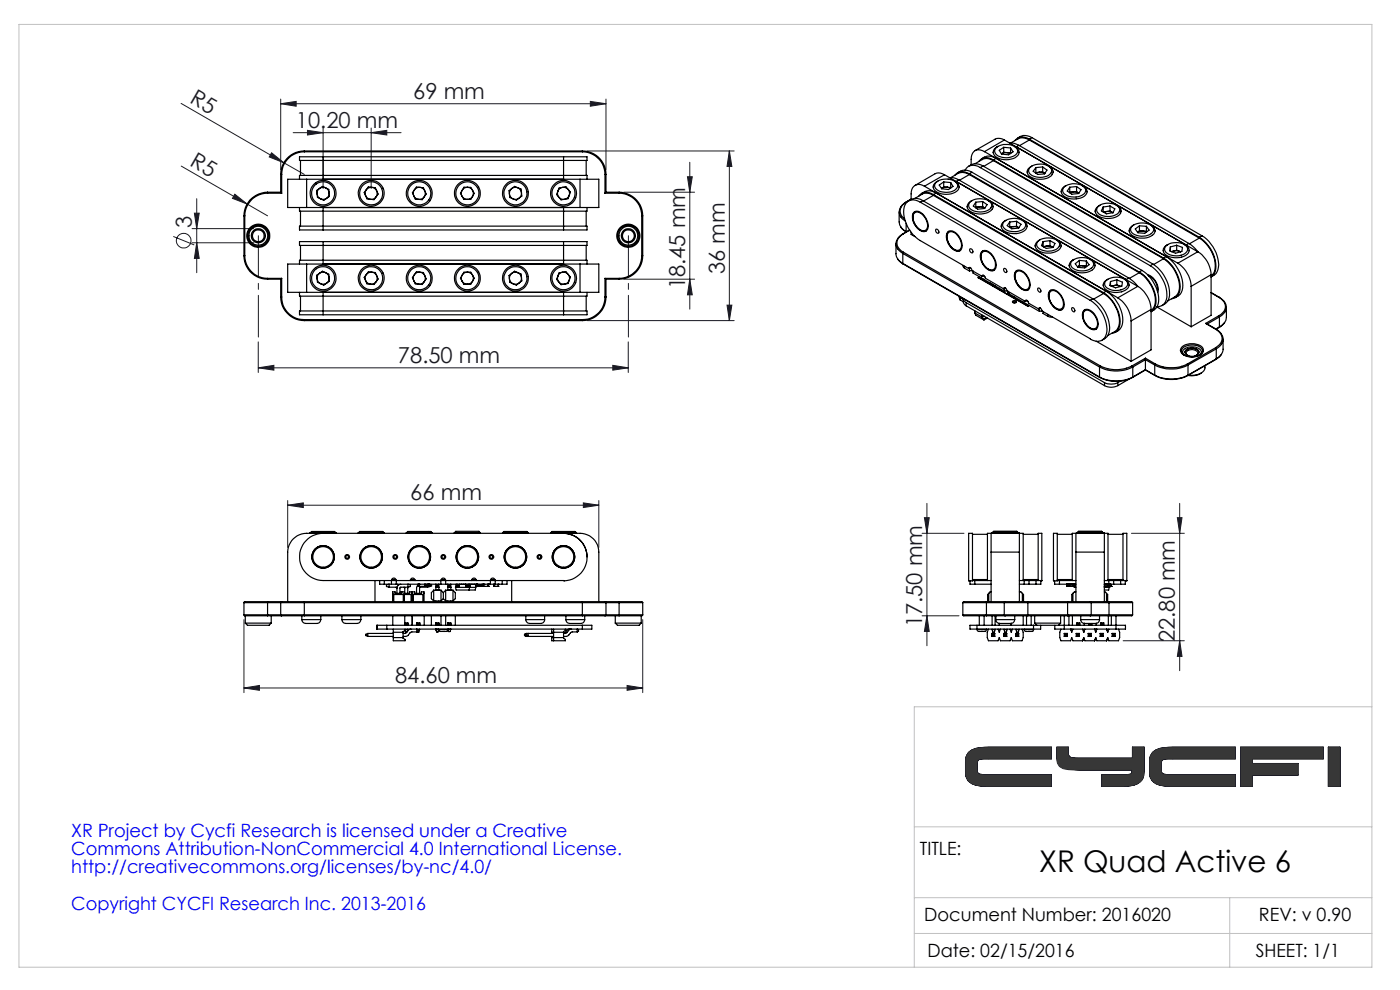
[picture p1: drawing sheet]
<svg xmlns="http://www.w3.org/2000/svg" width="297mm" height="210mm" viewBox="0 0 297 210" stroke-linecap="round" stroke-linejoin="round" font-family="sans-serif">
<defs><g id="words">
<text font-size="6.3" x="220.5" y="185">XR Quad Active 6</text>
<g font-size="4.7" fill="#191924">
<text x="40" y="21.7" transform="rotate(30 40 21.7)">R5</text>
<text x="87.7" y="21">69 mm</text>
<text x="62.8" y="27.1">10.20 mm</text>
<text x="40.1" y="35" transform="rotate(30 40.1 35)">R5</text>
<text x="40.7" y="48.5" transform="rotate(-90 40.7 48.5)">3</text>
<text x="153.7" y="58.1" transform="rotate(-90 153.7 58.1)">36 mm</text>
<text x="145.3" y="61.4" transform="rotate(-90 145.3 61.4)">18.45 mm</text>
<text x="84.4" y="77">78.50 mm</text>
<text x="87" y="106.1">66 mm</text>
<text x="195.6" y="133.1" transform="rotate(-90 195.6 133.1)">17.50 mm</text>
<text x="249.3" y="136.2" transform="rotate(-90 249.3 136.2)">22.80 mm</text>
<text x="83.8" y="144.9">84.60 mm</text>
</g>
<g font-size="3.9" fill="#00f">
<text x="15.1" y="177.5">XR Project by Cycfi Research is licensed under a Creative</text>
<text x="15.1" y="181.4">Commons Attribution-NonCommercial 4.0 International License.</text>
<text x="15.1" y="185.3">http://creativecommons.org/licenses/by-nc/4.0/</text>
<text x="15.1" y="193">Copyright CYCFI Research Inc. 2013-2016</text>
</g>
<g font-size="3.9">
<text x="195.1" y="181.3">TITLE:</text>
<text x="196.1" y="195.3">Document Number: 2016020</text>
<text x="267.1" y="195.4">REV: v 0.90</text>
<text x="196.8" y="203.1">Date: 02/15/2016</text>
<text x="266.4" y="203.1">SHEET: 1/1</text>
</g>
</g></defs>
<g fill="none" stroke="#191924" stroke-width=".21">
<path d="M209.8 158.5a8.9 8.9 0 0 0-3.7 .6 2.6 2.6 0 0 0-1.3 2.4M209.8 158.5a7.1 7.1 0 0 0-4.2 .9l-.5 .7-.3 1.4M209.8 158.5h13.2v2.5h-13.2M224.2 158.5h2.4v1.5M224.2 158.5v1.5a2.53 2.53 0 0 0 2.5 3.3h13.5M224.2 158.5v.9a3.1 3.1 0 0 0 2.4 3.7l2.2 .2h11.4M248.8 158.5a8.9 8.9 0 0 0-3.6 .6 2.42 2.42 0 0 0-1.3 2.4M248.8 158.5a7.3 7.3 0 0 0-4.1 .9l-.5 .7-.3 1.4M248.8 158.5h13.2v2.5h-13.2M263.2 158.5h17.5v2.5h-15v1h9.6v2.4h-9.6v2.4h-2.5zM281.8 158.5h2.5v8.3h-2.5zM204.8 163.8a2.65 2.65 0 0 0 2.2 2.8l2.8 .2"/>
<path d="M204.8 163.8a2.76 2.76 0 0 0 2.9 2.9l2.1 .1M204.8 161.5v2.3M207.3 163.2l.1 .7 .3 .3 2.1 .2M207.3 163.2a.95 .95 0 0 0 .9 1.1l1.6 .1M207.3 162.1v1.1M209.8 161l-2.2 .1-.2 .4-.1 .6M209.8 161h-1a1.18 1.18 0 0 0-1.5 .6v.5M209.8 164.4h13.2v2.4h-13.2M226.6 160l.1 .1a.94 .94 0 0 0 1.1 .7h1M226.6 160l.1 .2a.85 .85 0 0 0 .8 .6h1.3M228.8 160.8h11.4v-2.3h2.5v5M237.7 164.4h-3.9v2.4h3.9"/>
<path d="M240.2 163.3l-.1 .6-.1 .3-2.3 .2M240.2 163.3l-.1 .7a1.36 1.36 0 0 1-1.4 .3l-1 .1M242.7 163.5a2.72 2.72 0 0 1-2.2 3.1l-2.8 .2M242.7 163.5a2.82 2.82 0 0 1-2.9 3.2l-2.1 .1M243.9 161.5v2.3M243.9 163.8a2.55 2.55 0 0 0 2.2 2.8l2.7 .2M243.9 163.8a2.76 2.76 0 0 0 2.9 2.9l2 .1M246.3 162.8l.1 1.1 .4 .3 2 .2M246.3 162.8a1.06 1.06 0 0 0 1 1.5l1.5 .1M246.3 162.1v.7M248.8 161a2.38 2.38 0 0 0-2.4 .5l-.1 .6M248.8 161h-.9a1.18 1.18 0 0 0-1.5 .6l-.1 .5"/>
<path d="M248.8 164.4h13.2v2.4h-13.2"/>
</g>
<path d="M4 5.2h287v200h-287zM291 149.9h-97v55.3M194 175.4h97M194 198h97M194 190.4h97M260.9 190.4v14.8" fill="none" stroke="#c0c0c0" stroke-width=".21"/>
<path d="M205.5 159.6a7 7 0 0 1 4.3-1.1h13.2v2.5h-14.5l-1 .2-.2 .7v1.8l.1 .3 .4 .2 15.2 .2v2.4l-14.6-.1a3.2 3.2 0 0 1-3.5-2.2l-.1-3a2.58 2.58 0 0 1 .7-1.9zM224.2 158.5h2.4v1.6l.2 .3 .4 .3 .7 .1h12.3v-2.3h2.5v5a2.78 2.78 0 0 1-2.9 3.2l-1.4 .1h-4.6v-2.4l6-.2 .3-.2 .1-.7h-11.6a6.2 6.2 0 0 1-3.8-.7 5.4 5.4 0 0 1-.6-3.1zM281.8 158.5h2.5v8.3h-2.5zM244.8 159.3h.1a7.6 7.6 0 0 1 3.9-.8h13.2v2.5h-15.1l-.4 .2-.1 .4 .1 2.3a1.9 1.9 0 0 0 1.5 .4l14 .1v2.4l-14.6-.1a3.2 3.2 0 0 1-3.5-2.2v-3a2.71 2.71 0 0 1 .9-2.2zM263.2 158.5h17.5v2.5h-15v1h9.6v2.4h-9.6v2.4h-2.5z" fill-rule="evenodd" fill="#373737"/>
<g fill="none" stroke="#191924" stroke-width=".21">
<path d="M38.4 21.9l21.8 12.6M38.5 35.2l18.3 10.6M57.6 32.4l2.6 2.1-3.1-1.2zM59.5 22l3.3-.5v1zM59.5 21v15M59.5 22h69.1M60.2 34.5l4.4 2.5M62.2 28.1h22.9M65.2 27.6l3.3 .5-3.3 .5zM68.5 27.2v12.8M78.7 28.1l3.4-.5v1zM78.7 27.2v12.8"/>
<path d="M124.5 32h31.3M125.2 21.5l3.4 .5-3.4 .5zM128.6 21v15M145.8 37.5h1.1l-.6 3.3zM146.3 34.4v31.2M154.7 32v36M154.7 32l.6 3.3h-1.1zM36.8 50.2l4.4 1.8M40.7 48.5h13.1M40.7 51.5h13.1M41.2 45.2h1.1l-.6 3.3zM41.7 42.1v15.7"/>
<path d="M41.7 51.5l.6 3.3h-1.1zM49.8 41.2l2.6 2.1-3.1-1.2zM132.3 40.8h15.1M132.3 59.2h15.1M146.3 59.2l.6 3.3h-1.1zM54.8 78l3.3-.5v1zM54.8 72.5v6.5M54.8 78h78.5M124.5 68h31.3M130 77.5l3.3 .5-3.3 .5zM133.3 72.5v6.5M154.2 64.7h1.1l-.6 3.3z"/>
<path d="M61 107.2l3.3-.5v1zM61 106.2v9.9M61 107.2h66M123.8 106.7l3.2 .5-3.2 .5zM127 106.2v9.9M195.6 113.1h8.9M196.1 109.8h1l-.5 3.3zM196.6 106.8v30.2M240 113.1h11.2M249.8 109.8h1l-.5 3.3zM250.3 106.8v35.5M51.8 131.4v15.5"/>
<path d="M136.3 131.4v15.5M195.6 130.6h7.8M196.6 130.6l.5 3.3h-1zM238.3 135.9h12.9M250.3 135.9l.5 3.3h-1zM51.8 145.9l3.2-.5v1zM51.8 145.9h84.5M133 145.4l3.3 .5-3.3 .5z"/>
<circle cx="39" cy="51" r="1.55"/>
</g>
<path d="M54.8 50v21.5M133.3 50v21.5" fill="none" stroke="#191924" stroke-width=".21" stroke-dasharray="15.2 1.3 1.3 1.3" stroke-dashoffset="6.4"/>
<g fill="#191924">
<path d="M49.8 41.2l2.6 2.1-3.1-1.2z"/>
<path d="M57.6 32.4l2.6 2.1-3.1-1.2z"/>
<path d="M54.8 78l3.3-.5v1zM130 77.5l3.3 .5-3.3 .5z"/>
<path d="M65.2 27.6l3.3 .5-3.3 .5zM78.7 28.1l3.4-.5v1zM61 107.2l3.3-.5v1zM123.8 106.7l3.2 .5-3.2 .5zM51.8 145.9l3.2-.5v1zM133 145.4l3.3 .5-3.3 .5z"/>
<path d="M59.5 22l3.3-.5v1zM125.2 21.5l3.4 .5-3.4 .5z"/>
<path d="M145.8 37.5h1.1l-.6 3.3zM146.3 59.2l.6 3.3h-1.1z"/>
<path d="M154.7 32l.6 3.3h-1.1zM154.2 64.7h1.1l-.6 3.3zM41.2 45.2h1.1l-.6 3.3zM41.7 51.5l.6 3.3h-1.1zM249.8 109.8h1l-.5 3.3zM250.3 135.9l.5 3.3h-1zM196.1 109.8h1l-.5 3.3zM196.6 130.6l.5 3.3h-1z"/>
</g>
<g fill="none" stroke="#000" stroke-width=".25">
<path d="M59.5 37h.3M59.5 37v3.8M59.8 37v4M63.5 38v-.8h61v.8M63.7 34v3.2M64.6 32v.2M64.6 32a5 5 0 0 0-5.1 5M64.6 32.2a4.8 4.8 0 0 0-4.8 4.8M64.6 32.2h58.9M64.6 32h58.9M65.1 38h-4.1v6h4.1M65.1 38h57.9"/>
<path d="M65.1 38v6M68.5 33.3h-5v.7h61v-.7h-4.9M68.5 33.3v4.7M68.5 33.3h51.1M78.1 39.6l1.5 .2 .6 1.4-.9 1.2-1.4-.2-.6-1.4zM88.3 39.7l1.5 .1 .6 1.4-.8 1.2-1.5-.2-.6-1.3zM98.4 39.7h1.5l.7 1.3-.7 1.3h-1.5l-.7-1.3zM118.6 39.9l1.5-.3 .9 1.1-.5 1.4-1.5 .3-.9-1.1zM119.6 33.3v4.7M123 38h4v6h-4M123 38v6M123.5 32v.2"/>
<path d="M123.5 32.2a4.9 4.9 0 0 1 4.8 4.8M123.5 32a5 5 0 0 1 5.1 5M124.4 34v3.2M128.3 37h.3M128.3 37v4M128.6 37v3.8M196.1 39.5a1.73 1.73 0 0 0-2-.2 1.73 1.73 0 0 0-.8 1.8v1.2M196.1 39.5l41 23.7M198 39.6v.1M198.6 38.6a3.5 3.5 0 0 1 4.4 .2 1.3 1.3 0 0 1-1.3 1.9 3.2 3.2 0 0 1-3.4-1 .94 .94 0 0 1 .3-1.1zM199 38.4a1.23 1.23 0 0 0-1 1.2 1.23 1.23 0 0 0 .9 1.2 3.7 3.7 0 0 0 4.5-.7 1.31 1.31 0 0 0-.9-1.7M199.7 40h.1"/>
<path d="M200.2 38.6l-1 .7 .6 .7 1.4 .2 1-.7-.5-.8M200.2 38.6l1.5 .1M200.2 38.6v1M200.2 39.6l-.5 .4M200.2 39.6l1.5 .2M200.4 37.1a2.09 2.09 0 0 0-2-.2l-4.3 2.4M200.4 37.1l41 23.6M200.4 37.1l-4.3 2.4M201.5 37.7a2.73 2.73 0 0 1 1.9 .5M201.6 39.9l-1-.2-.9 .3M201.7 39.8v.1M201.7 38.7v1.1"/>
<path d="M203.4 38.2l-.6 .3 36.1 20.8 .6-.3M203.4 38.2l36.1 20.8M203.5 39.6v.1M205.6 36.9a2.18 2.18 0 0 0-3 .3M205.6 37a2.4 2.4 0 0 0-2.4-.2l-1.5 .9M205.6 36.9l36.1 20.8M205.6 37l36.1 20.8M205.6 37l-2 1.2M206 35a2.6 2.6 0 0 1 2.5 .2M206 35l-.5 .3M206.2 36.5a2.51 2.51 0 0 0-3 .1M206.2 36.5l-.6 .4"/>
<path d="M206.2 36.5l36.1 20.9M208 35.6a2.15 2.15 0 0 0-3.3 .5M208 35.6l36 20.8M208.2 33.7l.6-.4a2.6 2.6 0 0 1 2.5 .3l-.6 .3M208.5 35.2l-.5 .4M208.5 35.2l36.1 20.8M208.8 32.2a1.71 1.71 0 0 0-2-.3 1.71 1.71 0 0 0-.8 1.9v1.2M208.8 32.2l41.1 23.6M210.7 32.3v.1M210.7 34.1a2.27 2.27 0 0 0-2.3-.2l-1.6 .8M210.7 33.9a2.15 2.15 0 0 0-3.1 .3M210.7 34.1l36.1 20.8"/>
<path d="M210.7 33.9l36.1 20.8M210.7 34.1l-2 1.2M211.4 31.3a3.2 3.2 0 0 1 4.4 .4 1.35 1.35 0 0 1-1.4 1.6 2.99 2.99 0 0 1-3.3-1 .91 .91 0 0 1 .3-1zM211.7 31a1.26 1.26 0 0 0-1 1.2 1.26 1.26 0 0 0 .9 1.3 3.9 3.9 0 0 0 4.3-.5 1.28 1.28 0 0 0-.7-2M212.4 32.6h.1M212.9 31.2v1.1M212.9 31.2l-.9 .7 .5 .8 1.5 .1 .9-.6-.5-.8M212.9 31.2l1.5 .2M212.9 32.3l-.4 .3M212.9 32.3l.8 .1M213.1 29.7l-.4-.2a1.95 1.95 0 0 0-1.6 0l-4.3 2.5M213.1 29.7l41 23.7"/>
<path d="M213.1 29.7l-4.3 2.5M213.7 32.4l.6 .2M213.7 32.4l-1.2 .2M213.7 32.4h.7M214.2 30.4a2.88 2.88 0 0 1 1.9 .4M214.4 32.4v.1M214.4 31.4v1M216.1 30.8l-.5 .3 36 20.9 .6-.4M216.1 30.8l36.1 20.8M216.2 32.3v.1M217.9 36.5h.1M218.4 29.5a2.18 2.18 0 0 0-3.1 .3"/>
<path d="M218.4 29.7l-.5-.3a2.25 2.25 0 0 0-1.9 0l-1.6 .9M218.4 29.5l36 20.8M218.4 29.7l36 20.8M218.4 29.7l-2.1 1.2M218.6 35.4a3.3 3.3 0 0 1 4.5 .5 1.68 1.68 0 0 1-1.9 1.7 2.84 2.84 0 0 1-2.9-1.1v-.5zM218.9 29.2l-.5-.2a2.3 2.3 0 0 0-2.5 .3M218.9 35.2a1.27 1.27 0 0 0-1 1.3 1.27 1.27 0 0 0 1.1 1.2 3.7 3.7 0 0 0 4.2-.7 1.27 1.27 0 0 0-.8-1.8M218.9 29.2l-.5 .3M218.9 29.2l36.1 20.8M219.7 35.6v1M219.7 36.6v.1M220.5 36.5l-.8 .3"/>
<path d="M220.5 36.5l-.8 .1M221.2 36.5l.5 .3-.7-.3h-.5M221.2 35.4l-1.5 .2M221.2 35.4l.9 .7-.5 .8-1.5 .1-.9-.7 .5-.7M221.2 35.4v1.1M221.2 36.5h-.7M223.4 36.5h.1M225.6 39.8a3.4 3.4 0 0 1 4.6 .1 1.15 1.15 0 0 1-1 1.7 3 3 0 0 1-3.7-1zM226.1 39.4a1.24 1.24 0 0 0-1 1.1 1.24 1.24 0 0 0 .9 1.3 4.1 4.1 0 0 0 4.3-.4 1.2 1.2 0 0 0-.7-2M226.9 39.7v1.1M228.4 39.6l.9 .6-.5 .9-1.4 .1-1-.7 .5-.8M228.4 39.6l-1.5 .1"/>
<path d="M228.4 39.6v1M51.8 45.8h.1M51.8 54.2h.1M51.8 54.2a4.9 4.9 0 0 0 5 5M51.8 45.8v8.4M51.9 54.2a4.9 4.9 0 0 0 4.9 4.8M51.9 45.8v8.4M56.8 40.8v.2M56.8 59v.2M56.8 40.8a5 5 0 0 0-5 5M56.8 41a4.8 4.8 0 0 0-4.9 4.8M56.8 40.8h2.7"/>
<path d="M56.8 41h3M56.8 59.2h2.7M56.8 59h3M59.5 40.8l.3 .2M59.5 59.2v3.8M59.8 59l-.3 .2M59.8 59v4M63.5 56v-.8h61v.8M63.5 44v.8h61v-.8M63.7 44.8v3.2M63.7 52.1v3.1M65.1 56h-4.1v6h4.1"/>
<path d="M65.1 56h57.9M65.1 44h57.9M65.1 56v6M67.2 58.4l1.2-.9 1.3 .7 .2 1.4-1.2 .9-1.4-.6zM67.2 40.4l1.2-.9 1.3 .7 .2 1.5-1.2 .8-1.4-.6zM68.5 48.8h-5v-.8h61v.8h-4.9M68.5 51.3h-5v.8h61v-.8h-4.9M68.5 44v4.8M68.5 51.3v4.7M68.5 48.8h51.1M68.5 51.3h51.1M78.1 57.7l1.5 .1 .6 1.4-.9 1.2-1.4-.2-.6-1.4z"/>
<path d="M88.3 57.7l1.5 .1 .6 1.4-.8 1.2-1.5-.2-.6-1.3zM98.4 57.7h1.5l.7 1.3-.7 1.3h-1.5l-.7-1.3zM108 40.5l1.1-1 1.4 .6 .2 1.5-1.2 .9-1.3-.6zM108 58.4l1.1-.9 1.4 .6 .2 1.5-1.2 .9-1.3-.6zM118.6 57.9l1.5-.3 .9 1.2-.5 1.3-1.5 .3-.9-1.1zM119.6 44v4.8M119.6 51.3v4.7M123 56h4v6h-4M123 56v6M124.4 44.8v3.2M124.4 52.1v3.1M128.3 59l.3 .2"/>
<path d="M128.3 41h3M128.3 59h3M128.3 59v4M128.6 40.8l-.3 .2M128.6 40.8h2.7M128.6 59.2h2.7M128.6 59.2v3.8M131.3 40.8v.2M131.3 41a4.8 4.8 0 0 1 4.8 4.8M131.3 40.8a5 5 0 0 1 5 5M131.3 59v.2M136.1 45.8h.2"/>
<path d="M136.1 54.2a4.8 4.8 0 0 1-4.8 4.8M136.1 54.2h.2M136.1 45.8v8.4M136.3 54.2a5 5 0 0 1-5 5M136.3 45.8v8.4M190.1 51.7l.1 2.8 .5 .7 .8 .7M190.4 50.6a2.12 2.12 0 0 0 1.1 3.2M190.5 55l1.1 1M190.7 44.9l.2 2.8 .4 .8 .9 .6M191.1 43.8a2.02 2.02 0 0 0 1 3.1M191.2 48.2l.4 .5 .7 .5-.1-.1M191.5 55.9l.1 .1"/>
<path d="M191.5 53.8l41.8 24M191.5 55.9l41.8 24.1M191.5 53.8v2.1M191.6 49.6l-1.1 .9M191.6 49.6h.1M191.6 56l41.7 24.1M191.7 49.6a2.08 2.08 0 0 0-1.4 2 2.08 2.08 0 0 0 1.4 1.9M191.7 53.5l-.2 .3M191.7 53.5l41.7 24.1M192.2 49.1l.1 .1M192.2 47.4v1.7M192.3 42.8l-1.1 1"/>
<path d="M192.3 42.8h.1M192.4 42.8a2.01 2.01 0 0 0-1.4 1.7 2.01 2.01 0 0 0 .9 2M193 48.8l-1.4 .8M193 48.8l-1.3 .8M193.3 42.3l.2-.1a2.52 2.52 0 0 1 2.3 .4M193.3 42.3l-.6 .3M193.3 42.2l-1 .6M193.3 49.3v.4l.8 .5M193.3 42.3l-.9 .5M193.7 45.2a1.29 1.29 0 0 1 2.1 .3 2.98 2.98 0 0 1 .8 3.4 1.73 1.73 0 0 1-2.4-1l-.6-1.3v-.8zM193.9 45.3a1.49 1.49 0 0 1 2.2 .8 2.14 2.14 0 0 1 .3 2.7 1.9 1.9 0 0 1-2.3-1.3l-.4-.8v-.8zM194.1 44.9a2.4 2.4 0 0 0 .4 3.2 1.82 1.82 0 0 0 2 .9"/>
<path d="M195.2 42.9a2.14 2.14 0 0 0-2.5-.3 2.14 2.14 0 0 0-1 2.3 7.6 7.6 0 0 0 3.5 6.1l10.3 6M195.2 42.9l36.1 20.8M195.8 42.6l-.6 .3M195.8 42.6l36 20.8M198 41.4a2.4 2.4 0 0 0-2.4-.2l-1.5 .9M198 41.3a2.1 2.1 0 0 0-3.1 .3M198 41.4l36.1 20.9M198 41.3l36.1 20.8M198 41.4l-2.1 1.2M198.6 48.6a.58 .58 0 0 1 .5 .9 .58 .58 0 0 1-.5-.9zM198.6 40.9a2.49 2.49 0 0 0-3.1 .1M198.6 40.9l-.6 .4"/>
<path d="M198.6 40.9l36.1 20.9M201.1 49.5a1.46 1.46 0 0 1 2.2 .7 2.14 2.14 0 0 1 .3 2.8 1.93 1.93 0 0 1-2.3-1.3l-.4-1.3zM201.2 49.1a1.91 1.91 0 0 1 2.4 1.3 2.09 2.09 0 0 1 0 2.8 2.42 2.42 0 0 1-2.6-2l-.2-1.2zM201.3 49.1a1.94 1.94 0 0 0-.1 2.5 2.13 2.13 0 0 0 2.5 1.5M204.3 56.3l.1 .4 .2 .2M204.6 56.9l1.1 .6M204.6 56.5v.4M205.2 43.8v.1M205.5 57l.1-.2h.2l.4 .6 2.1 1.2M205.6 43a3.3 3.3 0 0 1 4.7 .2l.1 .3a2.13 2.13 0 0 1-2.4 1.5 2.18 2.18 0 0 1-2.5-1.4zM205.7 57.5h.7v.4l6.7 3.9M205.7 56.9v.6"/>
<path d="M205.8 52.8a.51 .51 0 0 1 .5 .3 .51 .51 0 0 1-.1 .5l-.5-.4zM205.8 56.8l-.3 .2M205.8 56.8h-.1M206.2 42.6a1.28 1.28 0 0 0-1 1.3 1.28 1.28 0 0 0 1.1 1.2 3.9 3.9 0 0 0 4.2-.7 1.27 1.27 0 0 0-.8-1.8M207 42.9v1M207 43.9l-.1 .2M207.5 58.9l10.6 6M207.5 58.9l10.6 6.1M207.8 43.9l-.8 .2M207.8 43.9h-.8M207.8 58.7l-.3 .2M208.1 58.9l-.2 .1"/>
<path d="M208.3 58.6a.41 .41 0 0 1 .6-.1 .41 .41 0 0 1 .1 .5l3.9 2.3M208.3 53.6a1.49 1.49 0 0 1 2.3 .8 2.19 2.19 0 0 1 .2 2.7 1.93 1.93 0 0 1-2.3-1.3l-.4-1.2zM208.4 53.3a1.91 1.91 0 0 1 2.4 1.3 2.09 2.09 0 0 1 0 2.8 2.32 2.32 0 0 1-2.4-1.6l-.4-1.3a1.3 1.3 0 0 1 .4-1.2zM208.5 43.8l.4 .4-1.1-.3M208.5 42.7l-1.5 .2M208.5 42.7l.9 .7-.6 .8-1.4 .2-.9-.7 .5-.8M208.5 42.7v1.1M208.5 43.8l-.7 .1M208.5 53.2a2.86 2.86 0 0 0 1.2 4l.8 .2 .5-.1M208.5 58.5l.5 .2M208.7 58.4l-.4 .2M208.7 59.2v.3"/>
<path d="M210.7 43.8v.1M212.4 48h.1M212.9 47.2a3.4 3.4 0 0 1 4.6 0 1.19 1.19 0 0 1-1.1 1.7 3 3 0 0 1-3.7-.9zM213 56.9a.51 .51 0 0 1 .5 .3 .51 .51 0 0 1-.1 .6l-.4-.3zM213.4 46.7a1.31 1.31 0 0 0-1 1.4 1.31 1.31 0 0 0 1.2 1.2 3.6 3.6 0 0 0 4.2-.9 1.25 1.25 0 0 0-.9-1.7M214.2 47.1v1M214.2 48.1v.1M214.9 48.1l-.7 .2M214.9 48.1h-.7M215.5 57.8a1.46 1.46 0 0 1 2.3 .8 2.14 2.14 0 0 1 .2 2.7 1.62 1.62 0 0 1-2-.9l-.7-1.6zM215.6 57.5a1.91 1.91 0 0 1 2.4 1.2 2.09 2.09 0 0 1 0 2.9 2.42 2.42 0 0 1-2.6-2.1l-.2-1.2zM215.7 48l.4 .3-1.2-.2"/>
<path d="M215.7 46.9v1.1M215.7 46.9l.9 .7-.5 .8-1.5 .1-.9-.6 .5-.8M215.7 46.9l-1.5 .2M215.7 48l-.8 .1M215.7 57.4a1.94 1.94 0 0 0 0 2.5 2.13 2.13 0 0 0 2.5 1.5M217.9 48h.1M219.6 52.1v.1M220.4 51a3.5 3.5 0 0 1 4.3 .4 1.2 1.2 0 0 1-1.1 1.7 3 3 0 0 1-3.7-1 1.06 1.06 0 0 1 .5-1.1zM220.6 50.9a1.25 1.25 0 0 0-1 1.1 1.25 1.25 0 0 0 .9 1.3 3.7 3.7 0 0 0 4.5-.8 1.26 1.26 0 0 0-.9-1.6M221.3 51.3v1l1.4-.2M221.5 52.4l.5-.2h.7l.6 .2M222.7 51l-1.4 .3"/>
<path d="M222.7 51l1.1 .6-.4 .9-1.4 .2-1.1-.6 .4-.8M222.7 52.1l.6 .3M222.7 51v1.1M223.3 52.4l.1 .1M225.1 40.6v.1M225.1 52.1v.1M226.8 56.3v.1M226.9 40.8h.1M227.4 55.4a3.4 3.4 0 0 1 4.5 .2 1.24 1.24 0 0 1-1.1 1.7 3.3 3.3 0 0 1-3.5-.8 .87 .87 0 0 1 .1-1.1zM227.6 40.7l-.6 .2M227.6 40.7l-.7 .1M227.8 55a1.33 1.33 0 0 0-1 1.5 1.33 1.33 0 0 0 1.3 1.1 3.6 3.6 0 0 0 4.1-.9 1.25 1.25 0 0 0-.9-1.7"/>
<path d="M228.4 40.6l.4 .4-1.2-.3M228.4 40.6l-.8 .1M229 56.3l-.4 .3 1.1-.2M229 55.2l1.5 .2M229 55.2l-.9 .7 .6 .8 1.4 .1 .9-.6-.5-.8M229 55.2v1.1M229 56.3l.7 .1M229.7 56.4l.8 .2M229.7 56.4h.8M230.5 56.4v.1M230.5 55.4v1M230.6 40.6v.1"/>
<path d="M232.3 56.3v.1M232.3 44.8v.1M232.9 43.9a3.4 3.4 0 0 1 4.5 .2 1.08 1.08 0 0 1-.7 1.5 3.3 3.3 0 0 1-3.9-.6 .96 .96 0 0 1 .1-1.1zM233.4 43.5a1.25 1.25 0 0 0-1.1 1.2 1.25 1.25 0 0 0 1 1.3 4.1 4.1 0 0 0 4.3-.5 1.22 1.22 0 0 0-.8-2M234 43.9v1.1l1.5-.2M234 43.9l-.4 .8 1.1 .7 1.4-.3M234.2 45l.9-.2 .9 .3M234.7 59.5a3.3 3.3 0 0 1 4.4 .4 1.3 1.3 0 0 1-1.3 1.6 3.1 3.1 0 0 1-3.4-1 .91 .91 0 0 1 .3-1zM235.1 59.2a1.26 1.26 0 0 0-1 1.3 1.26 1.26 0 0 0 1 1.2 4 4 0 0 0 4.2-.6 1.27 1.27 0 0 0-.8-1.9M235.5 43.7l-1.5 .2M235.5 43.7l1 .6-.4 .8M235.5 44.8l.5 .3"/>
<path d="M235.5 43.7v1.1M235.6 59.7v.9M236 45.1h.1M236.9 59.4l1.2 .5-.1 .8-1.4 .4-1.2-.5 .2-.9M236.9 59.4l-1.3 .3M236.9 59.4v1M237.8 44.8v.1M239.5 59l1 .7 .9 1M239.5 48.9v.1M240.1 48.1a3.4 3.4 0 0 1 4.5 .2 1.2 1.2 0 0 1-1.1 1.6 3.4 3.4 0 0 1-3.5-.8 .9 .9 0 0 1 .1-1zM240.6 47.7a1.24 1.24 0 0 0-1 1.1 1.24 1.24 0 0 0 .8 1.3 3.7 3.7 0 0 0 4.5-.7 1.31 1.31 0 0 0-.9-1.7M241.7 57.8a7.1 7.1 0 0 1 3.3 7l-.8 1.1"/>
<path d="M241.7 57.8l-2.1 1.2M241.7 49l-.4 .3 .5-.2 .7-.1M241.7 47.9l1.5 .1M241.7 47.9l-.9 .7 .6 .8 1.5 .1 .9-.7-.6-.8M241.7 47.9v1.1M241.7 49h.8M242.3 57.4a7.5 7.5 0 0 1 3.4 7.1l-.4 .9-1.1 .7a3.1 3.1 0 0 0 .9-3.5 8 8 0 0 0-3.4-4.9M242.3 57.4l-.6 .3M242.5 49l.7 .2M242.5 49l.7 .1M243.2 49.1l.1 .1M243.2 48v1.1"/>
<path d="M243.5 58.3a3.3 3.3 0 0 1 2.1 3.7M243.7 58.5a3.2 3.2 0 0 1 1.8 3.2M244 56.4a7.5 7.5 0 0 1 3.4 7.1 1.9 1.9 0 0 1-1.9 1.5M244.6 56a7.7 7.7 0 0 1 3.4 7.2 2.35 2.35 0 0 1-1.5 1.6M244.6 56l-.6 .4M245 48.9v.1M246.8 53.1v.1M246.8 54.9a7.3 7.3 0 0 1 3.3 6.9l-.7 1.1-1.7 .9M246.8 54.7a7.5 7.5 0 0 1 3.4 7.2 1.91 1.91 0 0 1-1.7 1.5M246.8 54.7l.6-.3a7.4 7.4 0 0 1 3.4 7.2 2.16 2.16 0 0 1-1.5 1.5M246.8 54.9l-2.1 1.2M247.4 52.1a3.3 3.3 0 0 1 4.5 .4 1.6 1.6 0 0 1-1.8 1.7 2.93 2.93 0 0 1-3-1 .92 .92 0 0 1 .3-1.1z"/>
<path d="M247.8 51.8a1.28 1.28 0 0 0-1 1.3 1.28 1.28 0 0 0 1 1.3 4 4 0 0 0 4.3-.7 1.29 1.29 0 0 0-.9-1.9M248.3 52.4v.9M249 53.3l-.4 .1M249 53.3l.8-.1 .5 .1M249 53.3l-.5 .1M249.6 52l1.3 .5-.2 .8-1.3 .4-1.2-.5 .1-.8M249.6 52l-1.3 .4M249.6 53.1l.7 .2M249.6 52v1.1M249.6 53.1l-.6 .2M249.9 55.8a6.4 6.4 0 0 1 2.8 4.9M250.3 53.3l.1 .1"/>
<path d="M250.3 53.3l.2 .1M252.2 51.6l1 .8 .9 1M252.3 53.1v.1M254.1 53.4a6 6 0 0 1 2.8 4.9M254.1 53.4l-4.2 2.4M254.4 50.5a7.1 7.1 0 0 1 3.3 6.9l-.8 1.1M254.4 50.5l-2.1 1.2M255 50a7.6 7.6 0 0 1 3.5 6.7 2.28 2.28 0 0 1-1.6 2.1 3.1 3.1 0 0 0 .9-3.6 7.7 7.7 0 0 0-3.4-4.9M255 50l-.6 .3M256.9 58.3v8.6l-4.2 2.4M256.9 58.3l-4.2 2.4M59.5 63a5 5 0 0 0 5.1 5"/>
<path d="M59.5 63h.3M59.8 63a4.7 4.7 0 0 0 4.8 4.8M63.5 62v.8h61v-.8M63.7 62.8v3.2M64.6 67.8v.2M64.6 67.8h58.9M64.6 68h58.9M65.1 62h57.9M68.5 66.8h-5v-.8h61v.8h-4.9M68.5 62v4.8M68.5 66.8h51.1M119.6 62v4.8"/>
<path d="M123.5 67.8v.2M124.4 62.8v3.2M128.3 63h.3M128.3 63a4.7 4.7 0 0 1-4.8 4.8M128.6 63a5 5 0 0 1-5.1 5M203.5 63l.2 .6M203.5 63l.2 .1M203.6 62.9l-.1 .1M203.7 63.1l.7 .4M203.7 63.6l.7 .4M203.7 63.1v.5M203.8 63l-.1 .1"/>
<path d="M204.4 63.4l.1 .4 .5 .4M204.4 63.4a1.22 1.22 0 0 0 .6 1.5M205 64.2l29.3 17M205 64.2v.7M205 64.9l29.3 16.9M206.8 65.9v.5M206.8 66.4l1.5 .8M206.8 66.4l.2 .4 1.7 1.1M208.3 67.2v.1M208.3 66.8v.4M208.3 67.3l.4 .4M208.7 67.7v.2"/>
<path d="M208.8 67.1l-.5 .2M209.3 67.3l-.6 .4M209.5 67.5l-.8 .4M210.1 60v.3M210.5 60.4l-.1 .1M210.5 60.2v.2M210.6 60.4h-.1M210.6 60.5h.1M210.7 60.4l-.3 .1M210.7 60.4l-.2 .2M211.1 60.6l-.2 .2M212 61.2v.2"/>
<path d="M212.9 61.3l.1-.3 .3 .1 .3 .6 3.9 2.2M213.1 61.8h.7v.4M213.1 61.1v.7M213.3 61.1l-.4 .2M213.3 61.1h-.1M213.8 62.2h.1M213.8 62.2l-.2 .1M213.8 62.2l6.7 3.9M214.8 63.9a.4 .4 0 0 1 .5-.2 .4 .4 0 0 1 .2 .5h-.6zM215 64.1l.3-.1 .2 .2zM215.2 63v.2M217 64v.3"/>
<path d="M217.5 63.9l.1-.2h.2l.3 .3 .1 .3 2.1 1.2M217.7 63.8l.5 .3M217.8 63.7l-.3 .2M218.1 64.9v.1M218.3 64.8l-.2 .1M218.3 64.8l-.2 .2M220.1 61.2a.47 .47 0 0 1 .6 .2 .47 .47 0 0 1-.1 .6l-.5-.5zM220.5 66.1h.8v.4l1 .6M220.5 65.4v.7M220.6 65.4l.1-.1-.4 .2M222.3 67.1l1 .1M222.3 66.7v.4"/>
<path d="M222.6 61.8a1.26 1.26 0 0 1 2 .3 2.93 2.93 0 0 1 .9 3.4 1.73 1.73 0 0 1-2.4-1l-.6-1.2-.1-.8zM222.9 61.6a2.47 2.47 0 0 0 .4 3.2 1.79 1.79 0 0 0 2.1 .8M222.9 61.8a1.88 1.88 0 0 1 2.3 1.3 1.67 1.67 0 0 1-.2 2.5 2.71 2.71 0 0 1-2.3-3.6zM227.4 65.3a.54 .54 0 0 1 .5 .3 .54 .54 0 0 1-.1 .6l-.4-.3zM230 65.8a1.91 1.91 0 0 1 2.4 1.3 2.09 2.09 0 0 1 0 2.8 2.42 2.42 0 0 1-2.6-2l-.2-1.3zM230.2 65.7a2.4 2.4 0 0 0 .3 3.3 1.82 1.82 0 0 0 2.1 .8M230.2 65.9a1.91 1.91 0 0 1 2.2 1.4 1.63 1.63 0 0 1-.2 2.4 2.75 2.75 0 0 1-2.4-3zM231.3 63.7a7.4 7.4 0 0 1 3.4 7.2 2.07 2.07 0 0 1-3.4 1l-10.2-5.9-.4-.7h-.2l-.2 .2M231.8 63.4a7.4 7.4 0 0 1 3.5 7.1 2.2 2.2 0 0 1-1.5 1.7M231.8 63.4l-.5 .3M232.6 72.4l7.4 4.3M233.3 77.8a7.7 7.7 0 0 0 7 0"/>
<path d="M233.3 80a7.7 7.7 0 0 0 7 0M233.3 80v.1M233.3 77.8v2.2M233.4 77.6a7.4 7.4 0 0 0 6.8 0M233.4 77.6l-.1 .2M234 60.5h.1M234.1 62.3a7.2 7.2 0 0 1 3.2 6.8l-.3 .8-.4 .3-1.6 1M234.1 62.1a7.5 7.5 0 0 1 3.4 7.2 1.91 1.91 0 0 1-1.7 1.4M234.1 62.3l-2.1 1.2M234.7 61.8a7.3 7.3 0 0 1 3.4 7.2l-.5 .8-1 .7M234.7 61.8l-.6 .3M236.3 60.6l-.4 .1"/>
<path d="M236.3 60.6l1.2 .1M236.3 60.6l-.5 .1M236.9 60.4l.6 .3M236.9 60.4l-.6 .2M237.1 63.2a6.2 6.2 0 0 1 2.9 4.9M237.5 60.7l.2 .1zM239.5 60.5h.1M240 68.1v8.6M240.2 77.6l.1 .2M240.3 80v.1M240.3 77.8v2.2M241.4 60.7a6.2 6.2 0 0 1 2.8 4.9"/>
<path d="M241.4 60.7l-4.3 2.5M243 76v.3M243 78.4v.1M243 78.5l-2.7 1.6M243 78.5l2 1.1M243 76l2.1 1.2M243 76l-2.8 1.6M243 76.3l-2.7 1.5M243 76.3v2.1M243 78.4l-2.7 1.6M243 76.3l2 1.1M243 78.4l2 1.2"/>
<path d="M244.2 65.6l-4.2 2.5M244.2 65.6v8.6l-4.2 2.5M245 77.4a7.7 7.7 0 0 0 7 0M245 79.6a8 8 0 0 0 7 0M245 79.6h.1M245 77.4v2.2M245 79.6a7.6 7.6 0 0 0 7 0M245.1 77.2a7.7 7.7 0 0 0 6.8 0M245.1 77.2l-.1 .2M245.4 65.1l7.3 4.2M250.8 73.5a3.6 3.6 0 0 1 4.3 .3 1.14 1.14 0 0 1-.9 1.7 3 3 0 0 1-3.7-.9 1.01 1.01 0 0 1 .3-1.1zM250.9 74.7v.3"/>
<path d="M251 75.2v-.1a.95 .95 0 0 1 .8-1.3 2.36 2.36 0 0 1 3 .8l-.1 .6M251.1 73.7a3.2 3.2 0 0 1 3.9 .3 .9 .9 0 0 1-.8 1.4 3.1 3.1 0 0 1-3.5-.6v-.7zM251.4 74.7a1.79 1.79 0 0 1 2.8-.3l.2 .3M251.7 74.2a2.05 2.05 0 0 1 2.6 .3 1.23 1.23 0 0 1-1.7 1.1l-.7-.2a.67 .67 0 0 1-.5-.6 .67 .67 0 0 1 .3-.6zM251.9 77.2l.1 .2M252 79.6h.1M252 77.4v2.2M252.2 75.5a.62 .62 0 0 1-.6-.6 .62 .62 0 0 1 .7-.6 1.26 1.26 0 0 1 1.8 .7l-.6 .5M252.7 60.7v8.6M254.8 79.2l-1.3 .4-1.3-.1M254.8 79.2l-1.1 .4h-1.7M254.9 74.7v.3"/>
<path d="M255.6 77.6v.8l-.8 .8M255.8 68.6l2.2 1.2M255.8 68.6l2.1 1.2M256.9 62l1.8 1.1M256.9 62.1l1.7 1M257.9 69.8a2.08 2.08 0 0 1 1.4 2 2.08 2.08 0 0 1-1.4 2M257.9 73.8l.1 .2M257.9 73.8l-6 3.4M258 69.8l1.1 1M258 69.8h-.1M258 76.2l-6 3.4M258 76.1v.1"/>
<path d="M258 74l-6 3.4M258 74v2.1M258 76.1l-6 3.5M258.6 63.1a1.99 1.99 0 0 1 .8 3.2l-.8 .7M258.6 67l.1 .2M258.6 63.1h.1M258.6 67l-2.8 1.6M258.7 63.1l1.1 1M258.7 69.5l-.7 .3M258.7 69.3v.2M258.7 67.2v2.1M258.7 67.2l-2.6 1.5"/>
<path d="M258.7 69.3l-.8 .5M259.1 75.2l-1.1 1M259.1 70.9a2.14 2.14 0 0 1-1.1 3.1M259.5 72l-.1 2.7-.5 .8-.9 .6M259.8 68.5l-1.1 1M259.8 64.1a2.09 2.09 0 0 1-1.1 3.1M260.2 65.2l-.1 2.7-.6 .8-.8 .6M233.3 80.1a7.9 7.9 0 0 0 7 0M234.3 81.2a3.3 3.3 0 0 0 2.8 0M234.3 81.8a3 3 0 0 0 2.8 0M234.3 81.2v.6M237.1 81.2v.6"/>
<path d="M237.7 80.8l-.6 .4M239.6 80.4l-2.5 1.4M65.8 113a2.28 2.28 0 0 1 1.8-.3h3.4l.3 .3M65.8 113h5.5M65.8 113v.1M68.5 113.1a5 5 0 0 0-4.9 5 5 5 0 0 0 4.9 5h14.5M71.3 113v.1M76 113.1h5.5M76 113.1l.3-.4h3.6a1.5 1.5 0 0 1 1.6 .4M76 113.1h.1M81.5 113.1h.1M86.2 113.1l.3-.4h3.5a1.64 1.64 0 0 1 1.7 .4"/>
<path d="M86.2 113.1h5.5M86.2 113.1h.1M91.7 113.1h.1M96.4 113h5.5M96.4 113l.3-.3h4.9l.3 .3M96.4 113v.1M101.9 113v.1M106.6 113h5.5M106.6 113a1.79 1.79 0 0 1 1.7-.3h3.5l.3 .3M106.6 113v.1M112.1 113v.1M116.8 113h5.5"/>
<path d="M116.8 113a1.96 1.96 0 0 1 1.7-.3h2a2.28 2.28 0 0 1 1.8 .3M116.8 113v.1M122.3 113v.1M124.5 118.1a5 5 0 0 0-4.9-5 5 5 0 0 1 4.9 5 5 5 0 0 1-4.8 5.1l-14.6-.1M205.5 113.1h.8v10.1h-.8zM206.3 113.3h3.2M210.3 113.1v4M210.3 117.1h6M210.3 117.1v10.5M210.5 113h.1M210.5 113l.3-.3h4.9l.3 .3M210.5 113h5.5"/>
<path d="M210.5 113v.1M216 113h.1M216 113v.1M216.3 113.1v4M216.3 117.1v10.5M217.1 113.3h3.1M223.5 113.1h.8v10.1h-.8zM224.3 113.3h3.2M228.2 113.1v4M228.2 117.1h6.1M228.2 117.1v10.5M228.5 113h.1"/>
<path d="M228.5 113l.3-.3h4.9l.3 .3M228.5 113h5.5M228.5 113v.1M234 113h.1M234 113v.1M234.3 113.1v4M234.3 117.1v10.5M235.1 113.3h3.1M51.8 130.4l.1 .2h4.9M51.8 130.4h5M51.8 127.8h5M51.8 127.8v2.6"/>
<path d="M52 132.2h5.5M52 132.2l.5 .4h3.2a1.83 1.83 0 0 0 1.8-.4M52 130.6v1.6M56.8 130.4v.2M56.8 127.6v.2M56.8 127.6h-4.9l-.1 .2M56.8 127.6h3M56.8 127.8h2.7M56.8 130.4h2.7M56.8 130.6h3M56.8 127.8v2.6M57.5 130.6v1.6"/>
<path d="M59.5 127.8h5.1M59.5 130.4h5.1M59.5 130.4l.3 .2M59.5 127.8v2.6M59.8 127.6l-.3 .2M59.8 127.6h4.8M59.8 130.6h4.8M61 127.6v-10.5a4 4 0 0 1 4.1-4h57.9a4 4 0 0 1 4 4v10.5M64 131.4a1 1 0 0 0 1.4 .8h1.7a.83 .83 0 0 0 1-.8M64 131.4h4.1M64 130.6v.8M64.6 127.6v.2"/>
<path d="M64.6 130.4v.2M64.6 127.6h58.9M64.6 127.8h58.9M64.6 127.8v2.6M64.6 130.4h58.9M64.6 130.6h58.9M68.1 130.6v.8M72.5 131.4a1 1 0 0 0 1.4 .8h1.7a.83 .83 0 0 0 1-.8M72.5 131.4h4.1M72.5 130.6v.8M76.6 130.6v.8M78 135h5.4"/>
<path d="M78 134.4h5.4M78 134.4l-.4 .1v.3l.4 .2M78 134.4v.6M79.6 123.1v4.5M80 132.6h-.1v.8h.1M80 132.6h2.1M80 133.4h2.1M80 132.6v.8M80.5 123.1v.8h1M81.5 123.1v.8M81.5 123.9h1.5M82 124.1l.5-.2v.7l-.5-.2z"/>
<path d="M82.1 132.6v.8M82.1 132.6h41.4M82.1 133.4h41.4M82.5 124.6h1.6l.1 .1M83 123.1a.5 .5 0 0 1 .5-.5 .5 .5 0 0 1 .5 .5M83 123.1h1M83 123.9h1.1M83 123.1v.8M83.1 122.9h.9M83.3 125.9l.2 .2M83.3 130.6v2M83.4 133.4v2.5h2.5v-.3l-.4-.2v-1.4l.4-.3"/>
<path d="M83.4 135.2h2.1M83.4 134.1h2.1M83.5 126.1h2M83.5 126.1v1.5M84 123.9l.5 .2M84 123.1h9.6M84.1 123.9h9.4M84.1 123.1v.8M84.2 123.9v.1M84.2 124.7v1.2M84.2 123.9l-.1 .1M84.9 125.9v-.4h.9v2.1"/>
<path d="M85 123.9a.85 .85 0 0 0-.8 .8M85.2 125.5v.4h-1.4v-.4h-.5v2.1M85.5 126.1l.3-.2h1.1v-.4h1.1v.4h1.4v-.4h.6v2.1M85.5 126.1v1.5M85.7 124.6l.2 .1v1.2M85.8 126.1h1.4M85.9 130.6v2M85.9 132.1h.6v.5M85.9 133.7l.1 .4h.3M85.9 133.6h.6M85.9 133.4v.3M86 132.4h.4"/>
<path d="M86 132.1v.5M86.4 132.1v.5M86.5 124.6v1.3M86.5 133.6l-.1 .4M86.5 132.1v.5M86.5 133.4v.2M86.5 124.6h-1.6l-.1 1.3M86.5 123.9l.6 .2v.3l-.6 .2zM87 123.1a.51 .51 0 0 1 .5-.5 .51 .51 0 0 1 .6 .5M87.1 122.9h.9M87.2 133.4l-.4 .2-.7 .7-.6 .1M87.2 126.1v1.5"/>
<path d="M87.2 126.1l.3-.2 .2 .2M87.5 125.5v2.1M87.5 130.6v2M87.7 126.1h2M87.7 126.1v1.5M88.4 132.6v-.5h.7v.5M88.4 134h-1.1l-1 1h-.8M88.4 133.4l.3 .2v.3l-.3 .1zM88.5 132.4h.4M88.5 132.1v.5M88.7 133.6h.3M88.7 124.1l-.3 .6v1.2"/>
<path d="M88.7 124h.1M88.7 124.2h.1M88.7 123.9v.4M88.7 124.3h.2M88.9 124.4h.1M88.9 123.9h.1M88.9 124.4h1.2M88.9 123.9v.5M88.9 132.1v.5M89 133.6l-.1 .5-.4-.1M89 132.1v.5M89 133.4v.2"/>
<path d="M89.7 126.1v1.5M90 125.9l-.3 .2M90 130.6v2M90.1 123.9h.1M90.1 124.4h.1M90.1 123.9v.5M90.1 124.3h.3M90.4 124.3h.1M90.4 123.9v.4M90.7 124.6h-1.6l-.1 1.3M90.9 124.3h.1M90.9 124h.1"/>
<path d="M90.9 124l-.2-.1v.7M90.9 123.9v.4M90.9 124.3h.5M91.2 124.3v.1l-.5 .2M91.4 124.3h.1M91.4 123.9v.4M91.5 130.6v2M92 125.2l-.5 .5v1.3l.5 .5M92 125.2v2.3M92 125.2h1.6M92 127.5h1.6M92.4 132.6v-.5h.7v.5"/>
<path d="M92.5 124.6v.5M92.5 133.4v.2M92.5 124.6h.6M92.5 125.1v.1M92.5 127.5v.1M92.5 125.1h.6M92.6 132.4h.4M92.6 132.1v.5M92.6 124.1l-.1-.2v.7M92.6 124.1h.4M92.6 124.1v.4M92.6 124.5l-.1 .1"/>
<path d="M92.6 124.5h.4M93 124.1v.4M93 132.1v.5M93 124.1l.1-.2v.7M93 124.5l.1 .1M93 133.5l.2 .4h.2M93 133.5h2M93 133.4v.1M93 133.5h-.5l.1 .5h.3l.2-.3-.2 .3h-.3M93.1 124.6v.5M93.1 125.1v.1M93.1 127.5v.1"/>
<path d="M93.4 133.9h.1M93.4 133.9h.5M93.5 123.9h1M93.5 123.1v.8M93.6 123.1a.5 .5 0 0 1 .5-.5 .5 .5 0 0 1 .4 .5M93.6 123.1h.9M93.6 125.2v2.3M93.6 130.6v2M93.6 125.2l.5 .5M93.6 122.9h.9M93.9 133.9h.1M93.9 133.9h.3"/>
<path d="M94.1 125.7v1.3M94.1 127l-.5 .5M94.1 127l.4 .5M94.2 133.9h.5M94.2 133.9h.1M94.5 123.1v.8M94.5 125.2v2.3M94.5 130.6v2M94.5 123.1h9.5M94.5 123.9h9.5M94.5 125.2h1.6M94.5 127.5h1.6"/>
<path d="M94.5 125.2l-.4 .5M94.7 133.9h.1M95 132.6v-.5h.6v.5M95 124.6v.5M95 124.6h.6M95 125.1v.1M95 127.5v.1M95 125.1h.6M95 133.5l-.3 .4M95 133.4v.1M95 133.5h.6M95.1 132.4h.4"/>
<path d="M95.1 132.1v.5M95.1 124.1l-.1-.2v.7M95.1 124.1h.4M95.1 124.5h.4M95.1 124.1v.4M95.1 124.5l-.1 .1M95.5 124.1v.4M95.5 132.1v.5M95.5 124.1l.1-.2v.7M95.5 124.5l.1 .1M95.6 124.6v.5M95.6 125.1v.1"/>
<path d="M95.6 127.5v.1M95.6 133.4v.1M95.6 133.5l-.1 .5h-.3l-.2-.4M96.1 125.2l.5 .5v1.3l-.5 .5M96.1 125.2v2.3M96.6 130.6v2M96.6 124.6h4.3M96.6 124.6l.2 .6h4l.1-.6M96.7 124l-.1 .6M97 124v.1M97 124.5v.1M97 124.5h.4"/>
<path d="M97 124h.4M97 123.9v.1M97 124.1v.4M97 124.1h.4M97.4 124v.1M97.4 124.5v.1M97.4 123.9v.1M97.4 124.1v.4M97.9 123.9v.1M98.4 123.9v.1M98.7 123.9v.1M98.8 124v.1"/>
<path d="M98.8 124.5v.1M98.8 124.5h.5M98.8 124h.5M98.8 123.9v.1M98.8 124.1v.4M98.8 124.1h.5M99.3 124v.1M99.3 124.5v.1M99.3 123.9v.1M99.3 124.1v.4M99.6 124h.1M99.6 124l-.1 1.2"/>
<path d="M99.6 124.1h.1M99.6 124.5h.1M99.7 124v.1M99.7 124.5v.1M99.7 123.9v.1M99.7 124.1v.4M100 123.1a.5 .5 0 0 1 .5-.5 .5 .5 0 0 1 .5 .5M100.1 122.9h.9M100.1 123.9v.1M100.6 123.9v.1M100.9 124v.6M100.9 124.4h.6"/>
<path d="M101.1 124.3h.1M101.1 124h.1M101.1 123.9v.4M101.5 124.4h.1M101.5 124.3v.1M101.6 124.3h.1M101.6 123.9v.4M102.1 124.3h.1M102.1 123.9v.4h-1M102.4 124.4h.1M102.4 123.9h.1M102.4 124.4h1.2"/>
<path d="M102.4 123.9v.5M102.6 123.9h.1M102.6 124.4h.1M102.6 123.9v.5M103.5 123.9h.1M103.5 124.4h.1M103.5 123.9v.5M103.6 123.9h.1M103.6 124.4h.1M103.6 123.9v.5M104 123.1a.51 .51 0 0 1 .5-.5 .51 .51 0 0 1 .6 .5M104 123.1h1.1"/>
<path d="M104 123.9h1.1M104 123.1v.8M104.1 122.9h.9M104.8 124.4h.1M104.8 123.9h.1M104.8 123.9v.5M104.8 124.4h.9M105.1 123.9h1.4M105.1 123.1v.8M105.7 123.9h.1M105.7 124.4h.1M105.7 123.9v.5"/>
<path d="M106.5 123.1v.8M107.6 123.1v.8h-1.1M108.5 123.1v4.5M111.5 131.4a.98 .98 0 0 0 1.4 .8h1.8a.81 .81 0 0 0 .8-.8M111.5 131.4h4M111.5 130.6v.8M111.7 134.5l.3-.1v.6l-.3-.2M111.7 135h5.7M111.7 134.4h5.7M111.7 134.4v.6M111.7 134.4l-.4 .1v.3l.4 .2M115.5 130.6v.8"/>
<path d="M117.1 135.2h2.5M117.1 134.1h2.5M117.1 133.4v1M117.4 133.4v2.5M119.9 133.4v.3l-.3 .3v1.4l.3 .2v.3h-2.8v-.9M120.1 131.4a1.1 1.1 0 0 0 1.5 .8h1.6a.81 .81 0 0 0 .8-.8M120.1 131.4h3.9M120.1 130.6v.8M120.9 133.4l-.5 .2-.6 .7-.2 .1 .5-.1 .6-.7 .5-.2M122.4 134l-1.2 .1-.9 .9h-.7M122.4 133.4l.3 .2v.3l-.3 .1zM123.5 127.6v.2"/>
<path d="M123.5 130.4v.2M123.5 127.8h5.1M123.5 130.4h5.1M123.5 130.6h4.8M123.5 127.6h4.8M123.5 132.6h2.1v.8h-2.1M123.5 127.8v2.6M123.5 132.6v.8M124 130.6v.8M128.3 127.6l.3 .2M128.3 127.6h3M128.3 130.6h3"/>
<path d="M128.6 130.4l-.3 .2M128.6 127.8v2.6M128.6 127.8h2.7M128.6 130.4h2.7M130.5 132.2h5.5M130.5 132.2l.5 .4h4.6l.4-.4M130.5 130.6v1.6M131.3 130.4h5M131.3 130.4v.2M131.3 127.8h5M131.3 127.6h4.9l.1 .2M131.3 127.6v.2"/>
<path d="M131.3 127.8v2.6M136 130.6v1.6M136.3 130.4l-.1 .2h-4.9M136.3 127.8v2.6M204.3 130.4h5M204.3 130.4l.1 .2h4.9M204.3 127.8h5M204.3 127.8v2.6M205.8 123.2v.7h1M206.3 123.1h.5M206.3 122.9h3.2M206.8 123.1h3.5"/>
<path d="M206.8 123.9h3.5M206.8 123.1v.8M207.3 133.5l.1 .3 .2 .1M207.3 132.6h-1.5v.8h15v-.8M207.3 133.5h2M207.3 132.6h12M207.3 132.6v.9M207.6 133.9h.1M207.6 133.9h.5M207.8 130.6v2M208.1 133.9h.1M208.1 133.9h.3"/>
<path d="M208.4 133.9h.4M208.4 133.9h.1M208.8 130.6v2M208.9 133.9h.1M209.3 133.5l-.1 .3-.3 .1M209.3 127.6v.2M209.3 130.4v.2M209.3 127.6h-4.9l-.1 .2M209.3 127.6h4M209.3 127.8h3.7M209.3 130.4h3.7M209.3 130.6h4"/>
<path d="M209.3 127.8v2.6M209.3 133.4v.1M209.5 123.1v-10h7.6v10M209.7 133.4l-.3 .7v1.1l.3 .7h2l.3-.7 .2 .7h2.1l.2-.7 .3 .7h2l.3-.7v-1.1l-.3-.7M209.8 125.9l-.3 .2v1.5M209.8 125.9v1.7M210.3 125.5h-.3l-.2 .4M210.4 135h.6M210.4 134.4h.6M210.4 134.4v.6M210.4 134.4l.2 .1M210.5 133.6h.6"/>
<path d="M210.5 133.6l.1 .5h.4l.1-.5M210.5 130.6v2M210.5 133.4v.2M210.6 134.8h.2M210.6 134.5h.2M210.6 134.8l-.2 .2M210.6 134.5v.3M210.8 134.8l.2 .2M210.8 134.5v.3M211 134.4l-.2 .1M211 134.4v.6M211.1 130.6v2"/>
<path d="M211.1 133.4v.2M211.3 131.4a1.03 1.03 0 0 0 1.4 .8h1.4a.94 .94 0 0 0 1.2-.8M211.3 131.4h4M211.3 130.6v.8M211.7 133.4l.3 .7 .2-.7M212 132.2v.4M212.9 135h.7M212.9 134.4h.7M212.9 134.4l.2 .1M212.9 134.4v.6M213 133.6h.6M213 133.6l.1 .5h.4l.1-.5"/>
<path d="M213 133.4v.2M213 130.4l.3 .2M213 130.4h5.1M213 127.8h5.1M213 127.8v2.6M213.1 134.8h.3M213.1 134.5h.3M213.1 134.8l-.2 .2M213.1 134.5v.3M213.3 130.6h4.8M213.3 127.6l-.3 .2M213.3 127.6h4.8"/>
<path d="M213.4 134.8l.2 .2M213.4 134.5v.3M213.6 134.4l-.2 .1M213.6 134.4v.6M213.6 133.4v.2M214.3 133.4l.2 .7 .3-.7M214.5 132.2v.4M215.3 130.6v.8M215.5 135h.6M215.5 134.4h.6M215.5 134.4v.6M215.5 134.4l.2 .1"/>
<path d="M215.5 133.6h.7M215.5 133.6l.2 .5h.3l.2-.5M215.5 133.4v.2M215.7 134.8h.2M215.7 134.5h.2M215.7 134.8l-.2 .2M215.7 134.5v.3M215.9 134.8l.2 .2M215.9 134.5v.3M216.1 134.4l-.2 .1M216.1 134.4v.6M216.2 133.4v.2"/>
<path d="M216.3 123.1h1M216.3 125.5h.3l.5 .6v1.5M216.3 123.9h1M216.9 125.9v1.7M217.1 122.9h3.1M217.1 130.6v2M217.3 133.5l.1 .4h.2M217.3 123.9h1M217.3 123.1h1M217.3 133.5h2M217.3 123.1v.8M217.3 133.4v.1"/>
<path d="M217.6 133.9h.1M217.6 133.9h.5M217.8 130.6v2M218.1 130.4v.2M218.1 127.6v.2M218.1 127.6h8.4M218.1 127.8h8.4M218.1 130.4h8.4M218.1 130.6h8.4M218.1 127.8v2.6M218.1 133.9h.1M218.1 133.9h.3"/>
<path d="M218.3 123.1h1.5M218.3 123.9h1.5M218.3 123.1v.8M218.4 133.9h.5M218.4 133.9h.1M218.8 130.6v2M218.9 133.9h.1M219.3 133.5l-.2 .4h-.2M219.3 132.6h.7M219.3 132.6v.9M219.5 132.2h5.5M219.5 130.6v1.6"/>
<path d="M219.5 132.2l.5 .4M219.8 123.1h.4M219.8 123.1v.8M220 132.6h4.6M220.2 123.1v-10h.8v10M220.2 123.1h.8M220.8 123.1v.8h-1M221 123.1l-.2 .1M223.7 123.2v.7h1.1M223.8 132.6v.8h2M224.3 123.1h.5M224.3 122.9h3.2"/>
<path d="M224.6 132.6h14.2v.8h-2.1M224.8 123.1h3.4M224.8 123.9h3.4M224.8 123.1v.8M225 130.6v1.6M225 132.2l-.4 .4M225.1 133.4l-.3 .7v1.1l.3 .7h2l.3-.7 .2 .7h2.1l.2-.6M225.8 135h.6M225.8 134.4h.6M225.8 133.4h10.9M225.8 130.6v2.8M225.8 134.4v.6"/>
<path d="M225.8 134.4l.2 .1M226 134.8h.2M226 134.8l-.2 .2M226 134.5v.3M226 134.5h.2M226.2 134.8l.2 .2M226.2 134.5v.3M226.3 123.9h.1M226.3 124.4h.1M226.3 124.3h1.5M226.3 123.9v.5M226.4 134.4l-.2 .1"/>
<path d="M226.4 134.4v.6M226.5 130.4v.2M226.5 130.6h4.8M226.5 130.4h5M226.5 127.6v.2M226.5 127.8h5M226.5 127.6h4.8M226.5 124.4h.1M226.5 127.8v2.6M226.6 123.9h.1M226.6 124.4h.1M226.7 124.4h.1"/>
<path d="M226.8 124.4h.1M226.8 123.9h.1M226.8 130.6v2M226.9 123.9v.1M227.1 133.4l.3 .7 .2-.7M227.2 133.5h.1M227.3 133.5l-.1 .2M227.3 133.4v.1M227.4 123.9h.1M227.5 123.1v-10h7.6v10M227.5 124.4h.1M227.5 123.9h.1"/>
<path d="M227.5 130.6v2M227.6 124.4h.1M227.6 125.9v1.7M227.8 124.1l.2-.2v.7l-.2-.1zM227.8 124h.1M227.8 123.9h.1M227.8 123.9v.1M228 124.6h.2M228.2 125.5h-.3l-.5 .6v1.5M228.3 135h.7M228.3 134.4h.7M228.3 134.4l.2 .1"/>
<path d="M228.3 134.4v.6M228.4 132.6v-.5h.7v.5M228.5 134.8h.3M228.5 134.5h.3M228.5 134.8l-.2 .2M228.5 134.5v.3M228.6 132.4h.4M228.6 132.1v.5M228.8 134.8l.2 .2M228.8 134.5v.3M229 132.1v.5M229 134.4v.6"/>
<path d="M229 134.4l-.2 .1M229.3 131.4a1.25 1.25 0 0 0 1.7 .8h1.1a.94 .94 0 0 0 1.2-.8M229.3 131.4h4M229.3 130.6v.8M229.7 133.4l.2 .7 .3-.7M229.7 133.6h.4M229.9 134h.1M230 132.2v.4M230.9 135h.6M230.9 134.4h.6M230.9 134.4l.1 .1M230.9 134.4v.6"/>
<path d="M231 132.2v.4M231 134.8h.3M231 134.5h.3M231 134.8l-.1 .2M231 134.5v.3M231.1 132.4h.4M231.1 132.2v.4M231.3 127.6l.2 .2M231.3 127.6h4M231.3 130.6h4M231.3 134.8l.2 .2M231.3 134.5v.3"/>
<path d="M231.5 130.4l-.2 .2M231.5 127.8h3.8M231.5 130.4h3.8M231.5 127.8v2.6M231.5 132.2v.4M231.5 134.4v.6M231.5 134.4l-.2 .1M231.6 132.2v.4M232.2 133.5h.5M232.2 133.4l.2 .7 .3-.7M232.4 134h.1M232.5 135.3l-.3 .6h-2l-.3-.7-.2 .7"/>
<path d="M232.6 132.2v.4M233.3 130.6v.8M233.4 135h.6M233.4 134.4h.6M233.4 134.4l.2 .1M233.4 134.4v.6M233.5 132.6v-.5h.7v.5M233.6 134.8h.3M233.6 134.5h.3M233.6 134.8l-.2 .2M233.6 134.5v.3M233.6 132.4h.4"/>
<path d="M233.6 132.1v.5M233.9 134.8l.1 .2M233.9 134.5v.3M234 132.1v.5M234 134.4v.6M234 134.4l-.1 .1M234.3 124l1.2-.1-.1 .2M234.3 123.1h.9M234.3 125.5l.7 .6v1.5M234.3 124.6h1M234.3 123.9v.1M234.5 124.4v.2l.2-.2"/>
<path d="M234.6 123.9v.1M234.7 123.9v.1M234.7 133.4l.3 .7 .2-.7M234.7 125.9v1.7M234.8 133.4l.2 .6M234.9 123.9h.1M234.9 123.9v.1M235 123.9h.1M235 135.3l-.2 .6h-2.1l-.3-.7-.2 .7M235.1 123.9h.1M235.1 124.4h.1M235.1 122.9h3.1"/>
<path d="M235.1 130.6v2M235.2 123.1h1.1M235.2 123.1v.8h1.1M235.3 127.6v.2M235.3 130.4v.2M235.3 127.8h5M235.3 130.4h5M235.3 127.6h4.8l.2 .2M235.3 127.8v2.6M235.3 124.4v.2M235.3 124.6l-.1 .6h-.9M235.3 124.5h.1"/>
<path d="M235.3 123.9h.1M235.3 124.4h.1M235.3 124.2h.1M235.3 123.9v.5M235.4 123.9h.1M235.4 123.9l-.1 .6M235.4 124.3l-1.1 .1M235.4 124.3l.3 .1M235.6 124l.1 .4M235.7 124.4h.1M235.7 123.9l-.3 .2-.1 .5M235.8 130.6v2"/>
<path d="M235.9 135h.7M235.9 134.4h.7M235.9 134.4l.2 .1M235.9 134.4v.6M236.1 134.8h.3M236.1 134.5h.3M236.1 134.8l-.2 .2M236.1 134.5v.3M236.3 123.1h1.4M236.3 123.9h1.4M236.3 123.1v.8M236.4 134.8l.2 .2"/>
<path d="M236.4 134.5v.3M236.6 134.4l-.2 .1M236.6 134.4v.6M236.7 130.6v2.8M237.3 133.4l.2 .7v1.1l-.2 .7h-2.1l-.2-.7-.3 .7M237.7 123.1h.5M237.7 123.1v.8M238.2 123.1v-10h.8v10M238.2 123.1h.8M238.7 123.1v.8h-1M239 123.1l-.3 .1M240.3 130.4l-.2 .2h-4.8"/>
<path d="M240.3 127.8v2.6"/>
<circle cx="54.8" cy="50" r="2.25"/>
<circle cx="54.8" cy="50" r="2.44"/>
<circle cx="54.8" cy="50" r="1.51"/>
<circle cx="54.8" cy="50" r="1.99"/>
<circle cx="54.8" cy="50" r="1.25"/>
<circle cx="68.5" cy="59" r="2.44"/>
<circle cx="68.5" cy="41" r="2.44"/>
<circle cx="68.5" cy="59" r="2.76"/>
<circle cx="68.5" cy="41" r="2.76"/>
<circle cx="68.6" cy="41" r="1.28"/>
<circle cx="68.6" cy="59" r="1.28"/>
<circle cx="78.7" cy="41" r="1.28"/>
<circle cx="78.7" cy="59" r="1.28"/>
<circle cx="78.7" cy="41" r="2.76"/>
<circle cx="78.7" cy="59" r="2.76"/>
<circle cx="78.8" cy="41" r="2.45"/>
<circle cx="78.8" cy="59" r="2.45"/>
<circle cx="88.9" cy="59" r="2.76"/>
<circle cx="88.9" cy="41" r="1.28"/>
<circle cx="88.9" cy="41" r="2.75"/>
<circle cx="88.9" cy="59" r="1.27"/>
<circle cx="89" cy="59" r="2.44"/>
<circle cx="89" cy="41" r="2.44"/>
<circle cx="99.1" cy="59" r="2.76"/>
<circle cx="99.1" cy="41" r="2.75"/>
<circle cx="99.1" cy="59" r="1.28"/>
<circle cx="99.1" cy="41" r="1.28"/>
<circle cx="99.2" cy="41" r="2.45"/>
<circle cx="99.2" cy="59" r="2.45"/>
<circle cx="109.3" cy="41" r="2.44"/>
<circle cx="109.3" cy="59" r="2.45"/>
<circle cx="109.3" cy="41" r="2.76"/>
<circle cx="109.3" cy="59" r="1.3"/>
<circle cx="109.4" cy="59" r="2.75"/>
<circle cx="109.4" cy="41" r="1.28"/>
<circle cx="119.5" cy="59" r="2.45"/>
<circle cx="119.5" cy="59" r="2.75"/>
<circle cx="119.5" cy="41" r="2.75"/>
<circle cx="119.5" cy="59" r="1.27"/>
<circle cx="119.6" cy="41" r="1.28"/>
<circle cx="119.6" cy="41" r="2.46"/>
<circle cx="133.3" cy="50" r="2.25"/>
<circle cx="133.3" cy="50" r="1.51"/>
<circle cx="133.3" cy="50" r="1.25"/>
<circle cx="133.3" cy="50" r="2.45"/>
<circle cx="133.3" cy="50" r="2"/>
<circle cx="68.5" cy="118.1" r="2.19"/>
<circle cx="68.5" cy="118.1" r="2.38"/>
<circle cx="68.6" cy="118.1" r="2.38"/>
<circle cx="73.6" cy="118.1" r=".3"/>
<circle cx="73.7" cy="118.1" r=".5"/>
<circle cx="78.7" cy="118.1" r="2.38"/>
<circle cx="78.8" cy="118.1" r="2.38"/>
<circle cx="78.8" cy="118.1" r="2.18"/>
<circle cx="83.8" cy="118.1" r=".3"/>
<circle cx="83.8" cy="118.1" r=".5"/>
<circle cx="88.9" cy="118.1" r="2.38"/>
<circle cx="89" cy="118.1" r="2.38"/>
<circle cx="89" cy="118.1" r="2.18"/>
<circle cx="94" cy="118.1" r=".29"/>
<circle cx="94" cy="118.1" r=".5"/>
<circle cx="99.1" cy="118.1" r="2.38"/>
<circle cx="99.1" cy="118.1" r="2.18"/>
<circle cx="99.2" cy="118.1" r="2.37"/>
<circle cx="104.2" cy="118.1" r=".29"/>
<circle cx="104.2" cy="118.1" r=".5"/>
<circle cx="109.3" cy="118.1" r="2.18"/>
<circle cx="109.3" cy="118.1" r="2.38"/>
<circle cx="109.4" cy="118.1" r="2.37"/>
<circle cx="114.4" cy="118.1" r=".5"/>
<circle cx="114.5" cy="118.1" r=".31"/>
<circle cx="119.5" cy="118.1" r="2.18"/>
<circle cx="119.5" cy="118.1" r="2.37"/>
</g>
<use href="#words"/>
</svg>
